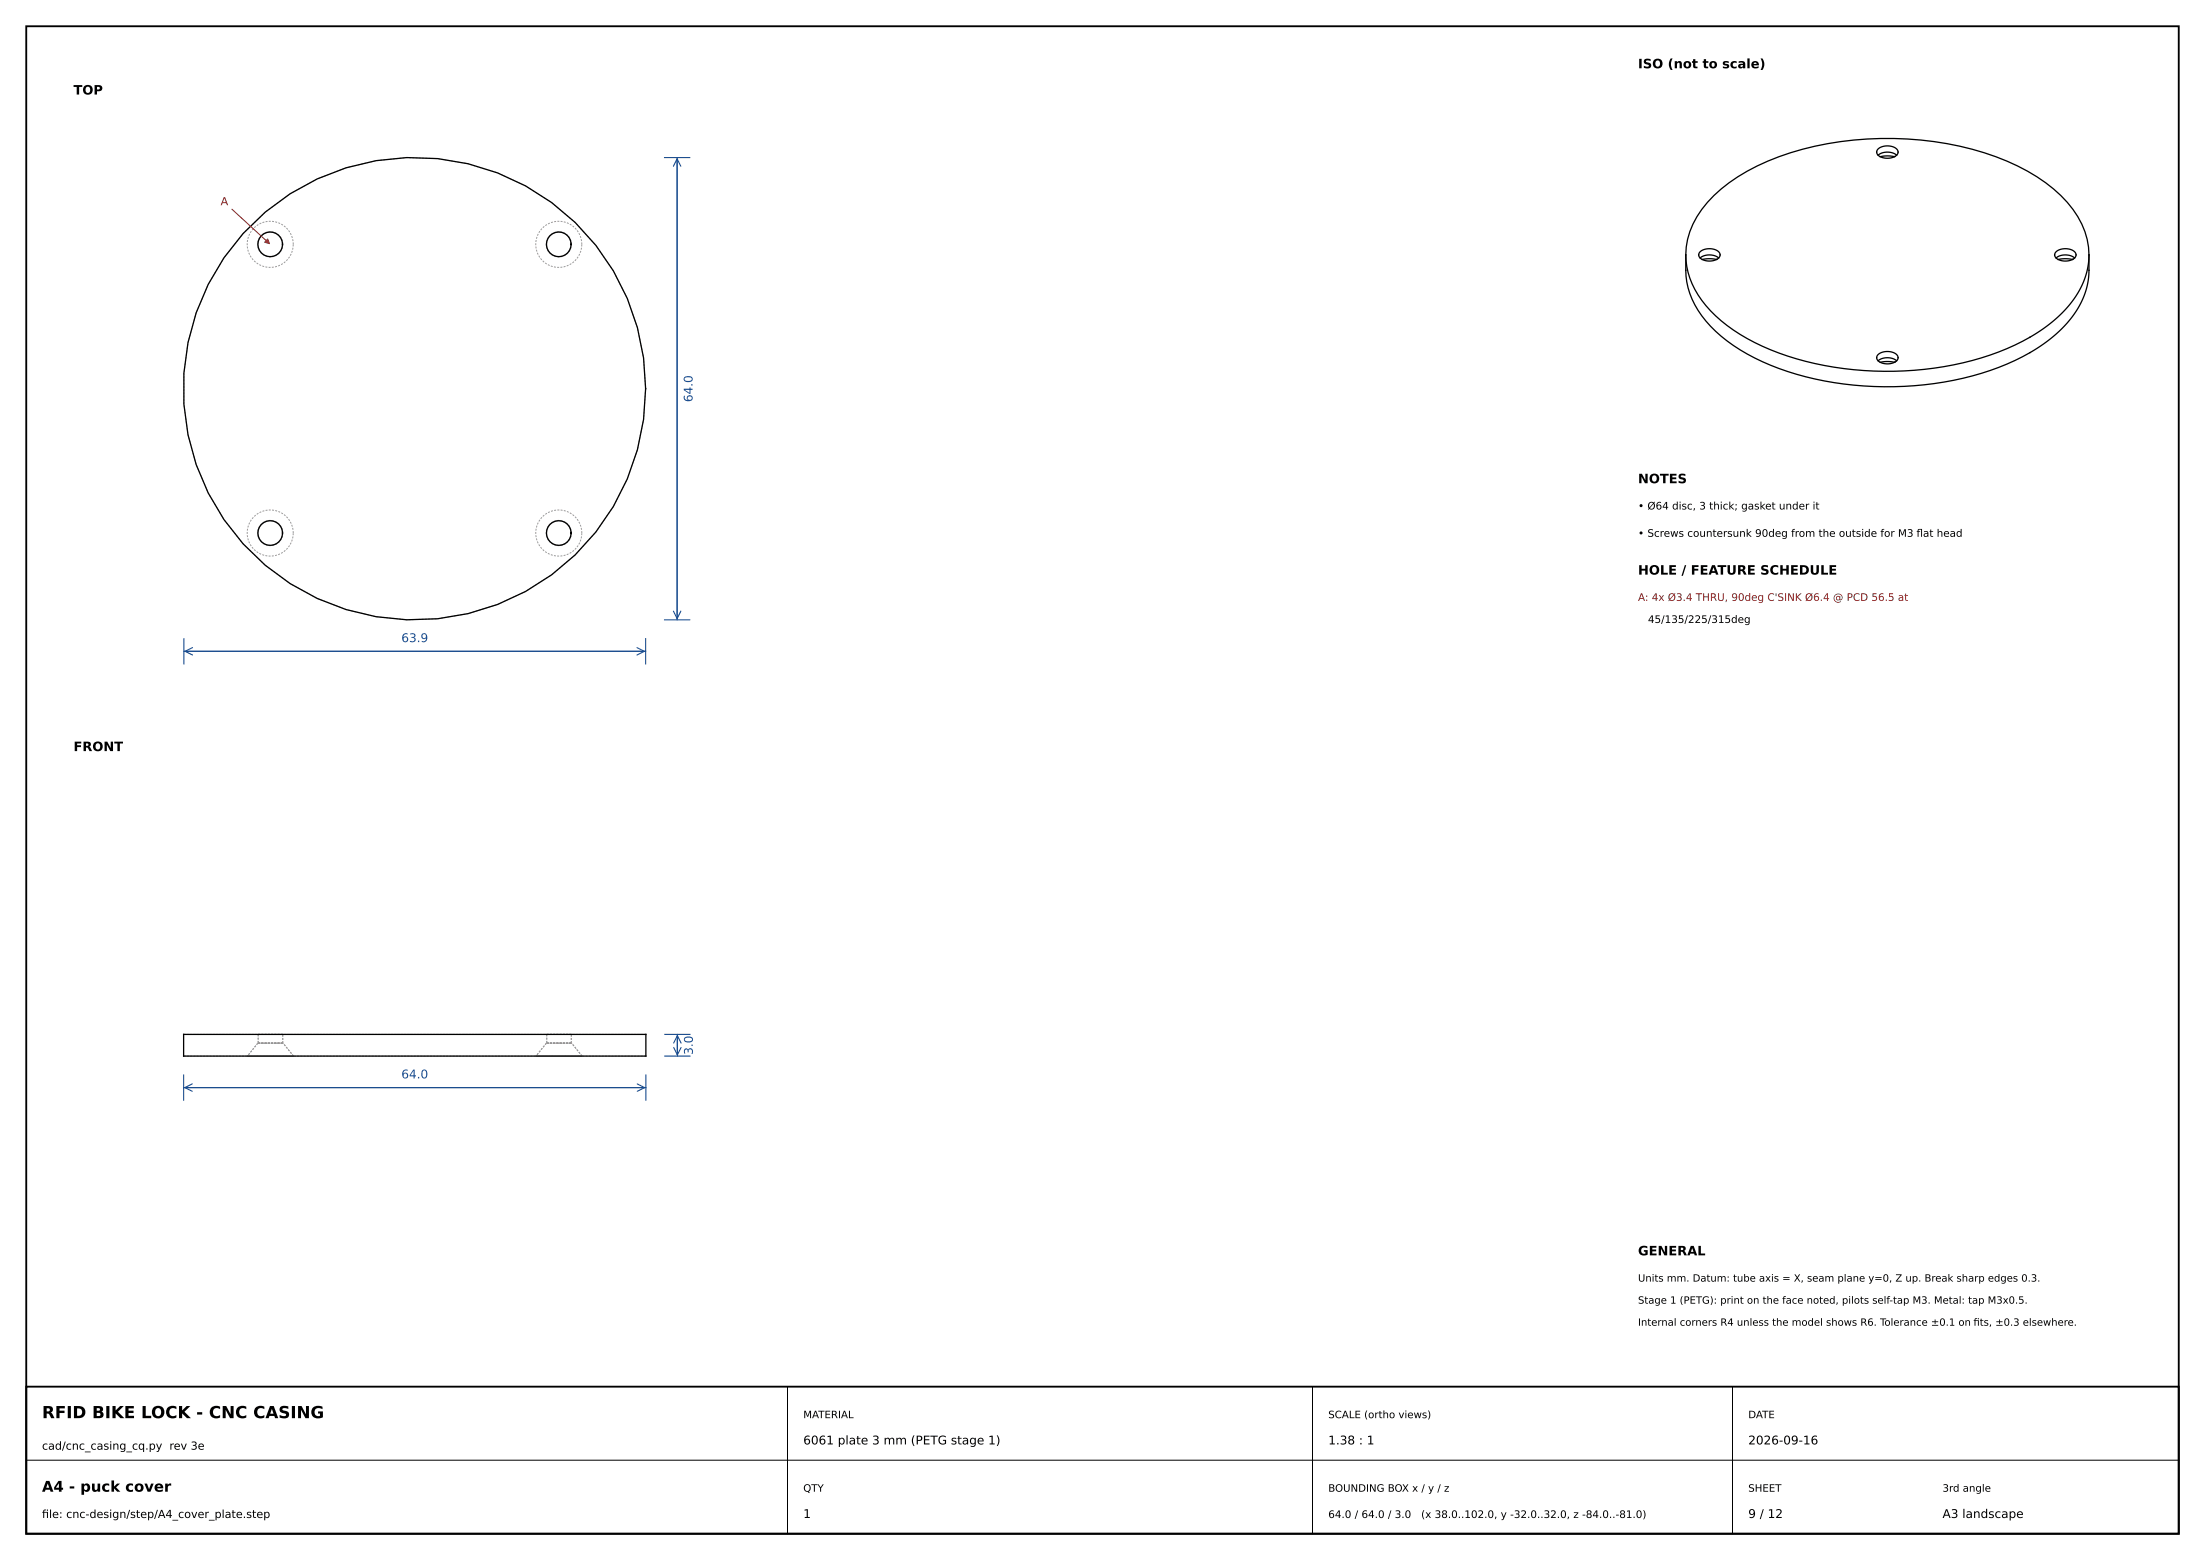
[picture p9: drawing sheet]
<svg xmlns="http://www.w3.org/2000/svg" width="420mm" height="297mm" viewBox="0 0 420 297" stroke-linecap="round" stroke-linejoin="round" font-family="sans-serif">
<defs><g id="words">
<text font-size="3.2" x="8" y="270">RFID BIKE LOCK - CNC CASING</text>
<text font-size="2.8" x="8" y="284">A4 - puck cover</text>
<g font-size="2.5">
<text x="14" y="18">TOP</text>
<text x="312" y="13">ISO (not to scale)</text>
<text x="312" y="92">NOTES</text>
<text x="312" y="109.4">HOLE / FEATURE SCHEDULE</text>
<text x="14" y="143">FRONT</text>
<text x="312" y="239">GENERAL</text>
</g>
<g font-size="2.3" fill="#1a4d8f">
<text x="131.9" y="76.6" transform="rotate(-90 131.9 76.6)">64.0</text>
<text x="76.4" y="122.2">63.9</text>
<text x="132" y="200.8" transform="rotate(-90 132 200.8)">3.0</text>
<text x="76.4" y="205.3">64.0</text>
</g>
<g font-size="2.3">
<text x="153" y="275">6061 plate 3 mm (PETG stage 1)</text>
<text x="253" y="275">1.38 : 1</text>
<text x="333" y="275">2026-09-16</text>
<text x="153" y="289">1</text>
<text x="333" y="289">9 / 12</text>
<text x="370" y="289">A3 landscape</text>
</g>
<text font-size="2.1" fill="#8a1a1a" x="42" y="39.1">A</text>
<g font-size="2.1">
<text x="8" y="276">cad/cnc_casing_cq.py rev 3e</text>
<text x="8" y="289">fle: cnc-design/step/A4_cover_plate.step</text>
<text x="8" y="289">i</text>
</g>
<g font-size="2">
<text x="312" y="97">• Ø64 disc, 3 thick; gasket under it</text>
<text x="312" y="102.2">• Screws countersunk 90deg from the outside for M3 fat head</text>
<text x="365" y="102.2">l</text>
<text x="313.9" y="118.6">45/135/225/315deg</text>
<text x="253" y="289">64.0 / 64.0 / 3.0</text>
<text x="270.7" y="289">(x 38.0..102.0, y -32.0..32.0, z -84.0..-81.0)</text>
</g>
<text font-size="2" fill="#8a1a1a" x="312" y="114.4">A: 4x Ø3.4 THRU, 90deg C'SINK Ø6.4 @ PCD 56.5 at</text>
<g font-size="1.9">
<text x="312" y="244">Units mm. Datum: tube axis = X, seam plane y=0, Z up. Break sharp edges 0.3.</text>
<text x="312" y="248.2">Stage 1 (PETG): print on the face noted, pilots self-tap M3. Metal: tap M3x0.5.</text>
<text x="312" y="252.4">Internal corners R4 unless the model shows R6. Tolerance ±0.1 on fts, ±0.3 elsewhere.</text>
<text x="375.9" y="252.4">i</text>
<text x="153" y="270">MATERIAL</text>
<text x="253" y="270">SCALE (ortho views)</text>
<text x="333" y="270">DATE</text>
<text x="153" y="284">QTY</text>
<text x="253" y="284">BOUNDING BOX x / y / z</text>
<text x="333" y="284">SHEET</text>
<text x="370" y="284">3rd angle</text>
</g>
</g></defs>
<path d="M5 5h410v287h-410zM5 264h410v28h-410z" fill="none" stroke="#000" stroke-width=".35"/>
<g fill="none" stroke="#9a9a9a" stroke-width=".19" stroke-dasharray=".4 .2" stroke-linecap="butt">
<path d="M53.8 46.5a2.34 2.34 0 0 1-3.4 2.1 2.34 2.34 0 0 1-.3-4 2.34 2.34 0 0 1 3.7 1.6v.3M53.9 46.5a2.41 2.41 0 0 0-3.5-2.1 2.41 2.41 0 0 0-.3 4.1 2.41 2.41 0 0 0 3.8-1.7v-.3M55.9 46.5a4.4 4.4 0 0 0-6.5-3.9 4.4 4.4 0 0 0-.5 7.5 4.4 4.4 0 0 0 6.9-3l.1-.6M108.8 46.5a2.34 2.34 0 0 1-3.4 2.1 2.34 2.34 0 0 1-.3-4 2.34 2.34 0 0 1 3.7 1.6v.3M108.8 46.5a2.41 2.41 0 0 0-3.5-2.1 2.41 2.41 0 0 0-.3 4.1 2.41 2.41 0 0 0 3.8-1.7v-.3M110.8 46.5a4.4 4.4 0 0 0-6.4-3.9 4.4 4.4 0 0 0-.5 7.5 4.4 4.4 0 0 0 6.9-3v-.6M123 74a44 44 0 0 0-64.3-39.1 44 44 0 0 0-5.1 75.1 44 44 0 0 0 69-30.1l.4-5.9M53.8 101.5a2.34 2.34 0 0 1-3.4 2.1 2.34 2.34 0 0 1-.3-4 2.34 2.34 0 0 1 3.7 1.6v.3M53.9 101.5a2.41 2.41 0 0 0-3.5-2.2 2.41 2.41 0 0 0-.3 4.2 2.41 2.41 0 0 0 3.8-1.7v-.3M55.9 101.5a4.4 4.4 0 0 0-6.5-3.9 4.4 4.4 0 0 0-.5 7.5 4.4 4.4 0 0 0 6.9-3l.1-.6M108.8 101.5a2.34 2.34 0 0 1-3.4 2.1 2.34 2.34 0 0 1-.3-4 2.34 2.34 0 0 1 3.7 1.6v.3M108.8 101.5a2.41 2.41 0 0 0-3.5-2.2 2.41 2.41 0 0 0-.3 4.2 2.41 2.41 0 0 0 3.8-1.7v-.3"/>
<path d="M110.8 101.5a4.4 4.4 0 0 0-6.4-3.9 4.4 4.4 0 0 0-.5 7.5 4.4 4.4 0 0 0 6.9-3v-.6M49.1 198.6h4.8M49.1 198.6l-2 2.5M49.2 196.9h4.7M49.2 198.6h4.7M49.2 196.9v1.7M53.9 196.9h-4.7M53.9 198.6h-4.7M53.9 198.6v-1.7M53.9 198.6h-4.8M104.1 198.6h4.8M104.1 198.6l-2 2.5"/>
<path d="M104.1 196.9h4.7M104.1 198.6h4.7M104.1 196.9v1.7M108.8 196.9h-4.7M108.8 198.6h-4.7M108.8 198.6v-1.7M108.9 198.6h-4.8M123 196.9h-88M47.1 201.1h8.8M55.9 201.1h-8.8M55.9 201.1l-2-2.5M102.1 201.1h8.8"/>
<path d="M110.9 201.1h-8.8M110.9 201.1l-2-2.5M123 201.1h-88"/>
</g>
<g fill="none" stroke="#000" stroke-width=".25">
<path d="M357.7 29.5l.8-.4 1-.1 1 .1 .8 .4M357.7 28.4a2.71 2.71 0 0 1 3.8 .3v.4l-.2 .4-.8 .5-1.2 .1-1.2-.3a.86 .86 0 0 1-.4-1.4zM358.1 29.8l1.4-.1 1.4 .1M321.1 48.5a16.3 16.3 0 0 0 1.7 9.5 26.8 26.8 0 0 0 12.9 10.9 62.1 62.1 0 0 0 38.2 3.1 40.4 40.4 0 0 0 16.5-7.4 17.7 17.7 0 0 0 7.5-12v-4.1M321.1 48.5a16.7 16.7 0 0 0 6.7 12.6 44.6 44.6 0 0 0 21.6 8.8 61.5 61.5 0 0 0 34.4-4.2l2.9-1.5a22.5 22.5 0 0 0 10.4-11.3l.6-2.2 .2-2.2M321.1 48.5a15.9 15.9 0 0 1 5.4-11.3 40.2 40.2 0 0 1 19.2-9.4 62.8 62.8 0 0 1 36.6 2.9 29.9 29.9 0 0 1 12.6 9.2 14.6 14.6 0 0 1 3 8.6M323.8 49.1l.7-.4 1.1-.2 1 .2 .8 .4M323.8 47.9a2.71 2.71 0 0 1 3.8 .4v.4l-.1 .3-.9 .6-1.3 .1-1.1-.3a.86 .86 0 0 1-.4-1.5zM324.2 49.4l1.4-.1 1.4 .1M391.6 49.1l.7-.4 1.1-.2 1 .2 .8 .4M391.6 47.9a2.71 2.71 0 0 1 3.8 .4v.4l-.2 .3-.8 .6-1.3 .1-1.1-.3a.86 .86 0 0 1-.4-1.5zM392 49.4l1.4-.1 1.4 .1"/>
<path d="M357.7 68.7l.7-.4 1.1-.2 1 .2 .8 .4M357.7 67.5a2.71 2.71 0 0 1 3.8 .4v.4l-.2 .3-.8 .5-1.3 .2-1.1-.4a.86 .86 0 0 1-.4-1.4zM358.1 69l1.4-.2 1.4 .2M35 196.9h88v4.2h-88z"/>
<circle cx="51.5" cy="46.5" r="2.34"/>
<circle cx="106.4" cy="46.5" r="2.34"/>
<circle cx="79" cy="74" r="44"/>
<circle cx="51.5" cy="101.5" r="2.34"/>
<circle cx="106.4" cy="101.5" r="2.34"/>
</g>
<g fill="none" stroke="#1a4d8f" stroke-width=".21">
<path d="M126.6 30h4.8M128.3 31.6l.7-1.4 .7 1.4M129 30.2v87.6M129 30v88M126.6 118h4.8M128.3 116.4l.7 1.4 .7-1.4M35 124h88M35 121.6v4.8M35.3 124h87.4M36.7 123.3l-1.4 .7 1.4 .7M121.3 123.3l1.4 .7-1.4 .7M123 121.6v4.8"/>
<path d="M126.6 196.9h4.8M128.3 198.6l.7-1.4 .7 1.4M128.3 199.4l.7 1.4 .7-1.4M129 197.2v3.6M129 196.9v4.2M35 207.1h88M35 204.7v4.8M35.2 207.1h87.6M36.6 206.4l-1.4 .7 1.4 .7M121.4 206.4l1.4 .7-1.4 .7M123 204.7v4.8M126.6 201.1h4.8"/>
</g>
<path d="M5 278h410M150 264v28M250 264v28M330 264v28" fill="none" stroke="#000" stroke-width=".19"/>
<path d="M44.2 39.8l7.1 6.6" fill="none" stroke="#8a1a1a" stroke-width=".19"/>
<path d="M51 45.5l.3 .9-.9-.3z" fill="#8a1a1a" stroke="#8a1a1a" stroke-width=".19"/>
<use href="#words"/>
</svg>
